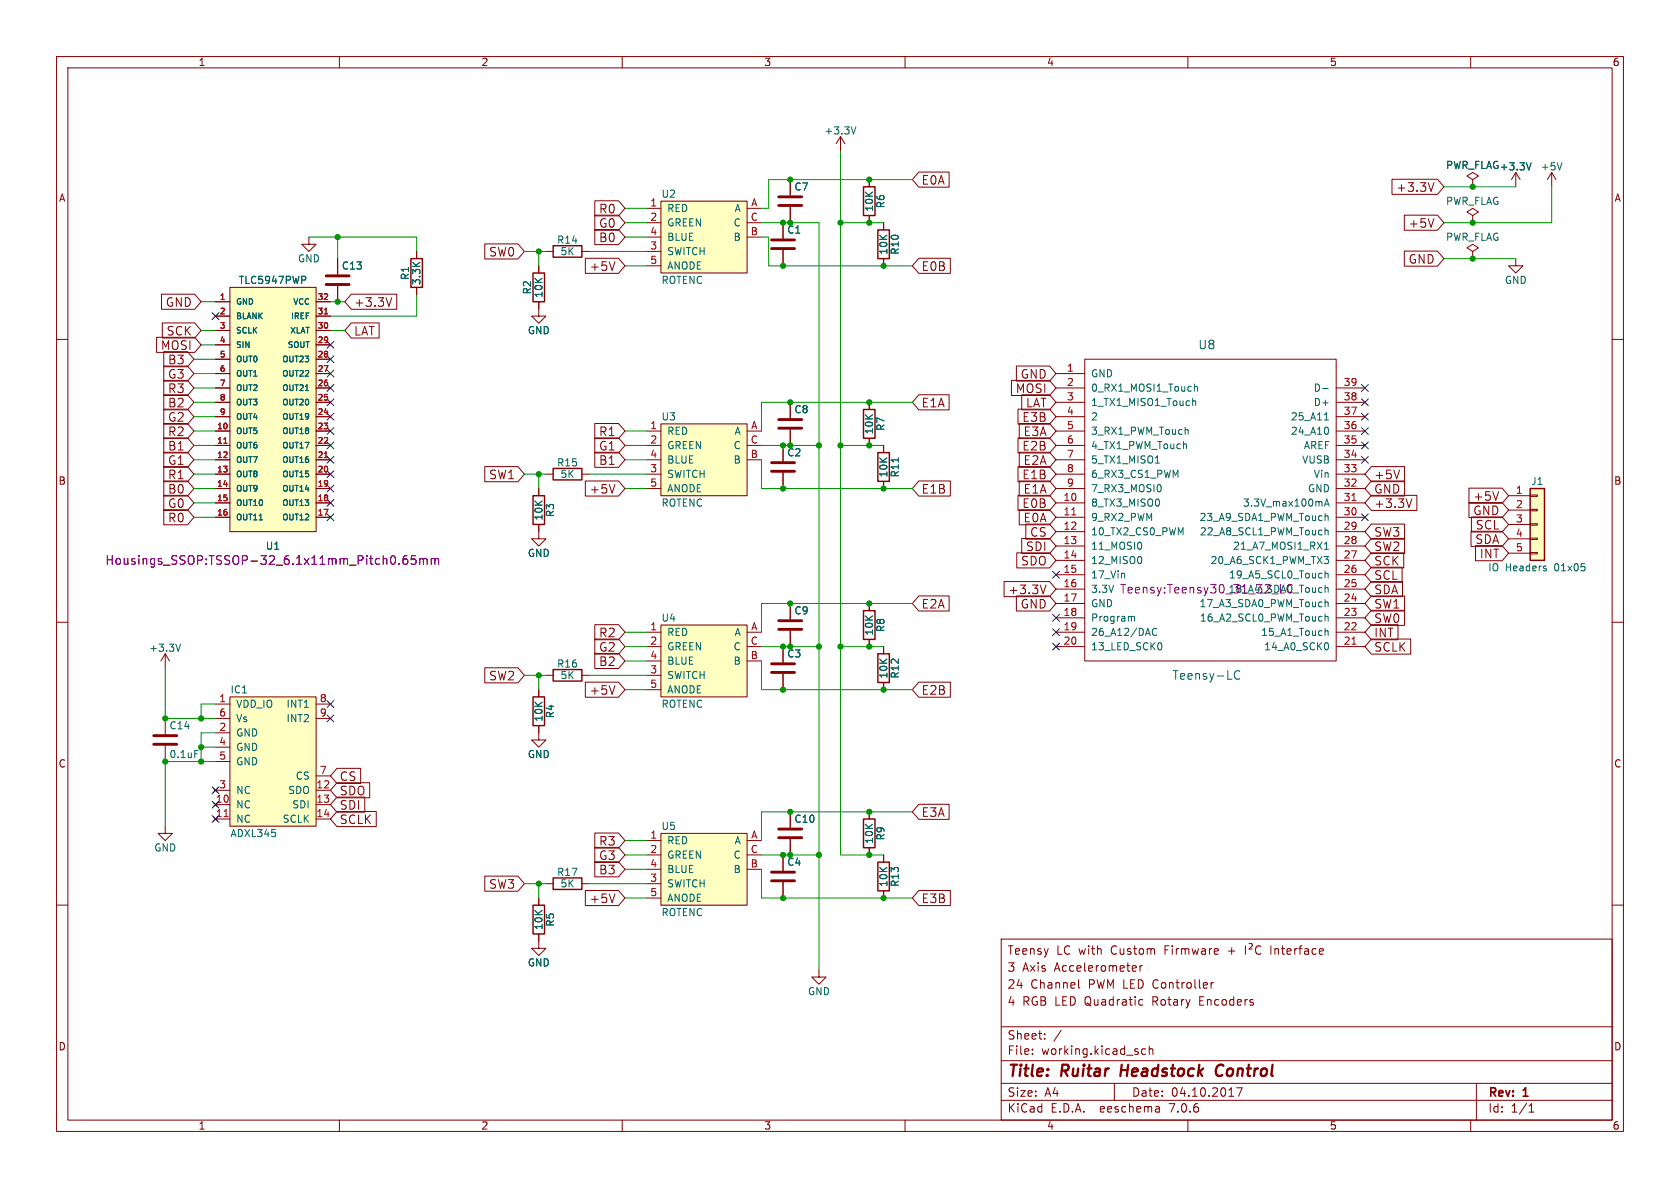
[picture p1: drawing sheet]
<svg xmlns="http://www.w3.org/2000/svg" width="297mm" height="210mm" viewBox="0 0 297 210" stroke-linecap="round" stroke-linejoin="round" font-family="sans-serif">
<defs><g id="words">
<g font-size="2.8" fill="#840000">
<text x="178" y="190.9">Title:</text>
<text x="187.7" y="190.9">Ruitar</text>
<text x="198.9" y="190.9">Headstock</text>
<text x="216.6" y="190.9">Control</text>
</g>
<g font-size="2.1" fill="#840000">
<text x="162.8" y="32.8">E0A</text>
<text x="246.8" y="34.1">+3.3V</text>
<text x="105.8" y="40.5">G0</text>
<text x="105.8" y="37.9">R0</text>
<text x="248.9" y="40.5">+5V</text>
<text x="86.4" y="45.5">SW0</text>
<text x="105.8" y="43">B0</text>
<text x="248.9" y="46.8">GND</text>
<text x="104.2" y="48.1">+5V</text>
<text x="162.8" y="48.1">E0B</text>
<text x="29.2" y="54.4">GND</text>
<text x="29.4" y="59.5">SCK</text>
<text x="62.5" y="59.5">LAT</text>
<text x="62.5" y="54.4">+3.3V</text>
<text x="28.4" y="62.1">MOSI</text>
<text x="29.6" y="64.6">B3</text>
<text x="29.6" y="67.1">G3</text>
<text x="29.6" y="69.7">R3</text>
<text x="179.5" y="69.7">MOSI</text>
<text x="180.4" y="67.1">GND</text>
<text x="29.6" y="74.8">G2</text>
<text x="29.6" y="72.2">B2</text>
<text x="29.6" y="77.3">R2</text>
<text x="105.8" y="77.3">R1</text>
<text x="162.8" y="72.2">E1A</text>
<text x="180.7" y="74.8">E3B</text>
<text x="180.9" y="77.3">E3A</text>
<text x="181.3" y="72.2">LAT</text>
<text x="29.6" y="79.8">B1</text>
<text x="29.6" y="82.4">G1</text>
<text x="105.8" y="79.8">G1</text>
<text x="105.8" y="82.4">B1</text>
<text x="180.7" y="79.8">E2B</text>
<text x="180.9" y="82.4">E2A</text>
<text x="29.6" y="87.5">B0</text>
<text x="29.6" y="90">G0</text>
<text x="29.6" y="84.9">R1</text>
<text x="86.4" y="84.9">SW1</text>
<text x="104.2" y="87.5">+5V</text>
<text x="162.8" y="87.5">E1B</text>
<text x="180.7" y="90">E0B</text>
<text x="180.7" y="84.9">E1B</text>
<text x="180.9" y="87.5">E1A</text>
<text x="242.8" y="87.5">GND</text>
<text x="242.8" y="84.9">+5V</text>
<text x="242.8" y="90">+3.3V</text>
<text x="260.4" y="88.7">+5V</text>
<text x="29.6" y="92.5">R0</text>
<text x="180.9" y="92.5">E0A</text>
<text x="182" y="95.1">CS</text>
<text x="242.8" y="95.1">SW3</text>
<text x="260.4" y="91.3">GND</text>
<text x="260.8" y="93.8">SCL</text>
<text x="180.4" y="100.2">SDO</text>
<text x="181.3" y="97.6">SDI</text>
<text x="242.8" y="100.2">SCK</text>
<text x="242.8" y="97.6">SW2</text>
<text x="260.7" y="96.3">SDA</text>
<text x="261.5" y="98.9">INT</text>
<text x="162.8" y="107.8">E2A</text>
<text x="178.2" y="105.2">+3.3V</text>
<text x="180.4" y="107.8">GND</text>
<text x="242.8" y="102.7">SCL</text>
<text x="242.8" y="105.2">SDA</text>
<text x="242.8" y="107.8">SW1</text>
<text x="105.8" y="112.9">R2</text>
<text x="242.8" y="112.9">INT</text>
<text x="242.8" y="110.3">SW0</text>
<text x="105.8" y="117.9">B2</text>
<text x="105.8" y="115.4">G2</text>
<text x="242.8" y="115.4">SCLK</text>
<text x="86.4" y="120.5">SW2</text>
<text x="104.2" y="123">+5V</text>
<text x="162.8" y="123">E2B</text>
<text x="59.9" y="140.8">SDO</text>
<text x="59.9" y="143.3">SDI</text>
<text x="59.9" y="138.3">CS</text>
<text x="59.9" y="145.9">SCLK</text>
<text x="105.8" y="149.7">R3</text>
<text x="162.8" y="144.6">E3A</text>
<text x="105.8" y="152.2">G3</text>
<text x="105.8" y="154.8">B3</text>
<text x="86.4" y="157.3">SW3</text>
<text x="104.2" y="159.8">+5V</text>
<text x="162.8" y="159.8">E3B</text>
<text x="178" y="172">3</text>
<text x="178" y="169">Teensy</text>
<text x="180.7" y="172">Axis</text>
<text x="186.5" y="172">Accelerometer</text>
<text x="186.7" y="169">LC with</text>
<text x="196.5" y="169">Custom</text>
<text x="206.1" y="169">Firmware</text>
<text x="217.5" y="169">+</text>
<text x="225.3" y="169">Interface</text>
<text x="178" y="178">4</text>
<text x="178" y="175">24</text>
<text x="180.7" y="178">RGB LED Quadratic</text>
<text x="182.2" y="175">Channel</text>
<text x="192.5" y="175">PWM LED Controller</text>
<text x="204" y="178">Rotary</text>
<text x="212.4" y="178">Encoders</text>
<text x="178" y="184">Sheet:</text>
<text x="178" y="186.7">File:</text>
<text x="184.1" y="186.7">working.kicad_sch</text>
<text x="178" y="196.9">KiCad</text>
<text x="178" y="194.1">Size:</text>
<text x="184.7" y="194.1">A4</text>
<text x="185.7" y="196.9">E.D.A.</text>
<text x="194.6" y="196.9">eeschema</text>
<text x="200" y="194.1">Date:</text>
<text x="207" y="196.9">7.0.6</text>
<text x="207" y="194.1">04.10.2017</text>
<text x="263" y="194.3">Rev:</text>
<text x="263" y="196.9">Id:</text>
<text x="267.1" y="196.9">1/1</text>
<text x="269.4" y="194.3">1</text>
</g>
<g font-size="2.1" fill="#006464">
<text x="211.8" y="62">U8</text>
<text x="207.2" y="120.4">Teensy-LC</text>
</g>
<g font-size="2.1" fill="#840084">
<text x="18.5" y="100.1">Housings_SSOP:TSSOP-32_6.1x11mm_Pitch0.65mm</text>
<text x="197.9" y="105.1">Teensy:Teensy30_31_32_LC</text>
</g>
<g font-size="1.8" fill="#840000">
<text x="35" y="11.9">1</text>
<text x="85" y="11.9">2</text>
<text x="135" y="11.9">3</text>
<text x="185" y="11.9">4</text>
<text x="235" y="11.9">5</text>
<text x="285" y="11.9">6</text>
<text x="10.3" y="35.9">A</text>
<text x="285.3" y="35.9">A</text>
<text x="10.3" y="85.9">B</text>
<text x="285.3" y="85.9">B</text>
<text x="10.3" y="135.9">C</text>
<text x="285.3" y="135.9">C</text>
<text x="10.3" y="185.9">D</text>
<text x="285.3" y="185.9">D</text>
<text x="35" y="199.9">1</text>
<text x="85" y="199.9">2</text>
<text x="135" y="199.9">3</text>
<text x="185" y="199.9">4</text>
<text x="235" y="199.9">5</text>
<text x="285" y="199.9">6</text>
</g>
<g font-size="1.8" fill="#006464">
<text x="145.6" y="24">+3.3V</text>
<text x="116.8" y="35.2">U2</text>
<text x="140.3" y="33.9">C7</text>
<text x="255.5" y="30.1">PWR_FLAG+3.3V</text>
<text x="272.3" y="30.3">+5V</text>
<text x="117.9" y="37.7">RED</text>
<text x="117.9" y="40.2">GREEN</text>
<text x="129.6" y="40.2">C</text>
<text x="129.8" y="37.7">A</text>
<text x="139.1" y="41.5">C1</text>
<text x="154.5" y="37.5" transform="rotate(-90 154.5 37.5)">10K</text>
<text x="156.6" y="36.9" transform="rotate(-90 156.6 36.9)">R6</text>
<text x="255.5" y="36.4">PWR_FLAG</text>
<text x="52.6" y="46.6">GND</text>
<text x="60.3" y="47.9">C13</text>
<text x="98.4" y="43.3">R14</text>
<text x="99" y="45.3">5K</text>
<text x="117.9" y="45.3">SWITCH</text>
<text x="117.9" y="42.8">BLUE</text>
<text x="117.9" y="47.9">ANODE</text>
<text x="129.6" y="42.8">B</text>
<text x="157.1" y="45.1" transform="rotate(-90 157.1 45.1)">10K</text>
<text x="159.1" y="45.1" transform="rotate(-90 159.1 45.1)">R10</text>
<text x="255.5" y="42.8">PWR_FLAG</text>
<text x="42.1" y="50.4">TLC5947PWP</text>
<text x="72.5" y="49.6" transform="rotate(-90 72.5 49.6)">R1</text>
<text x="74.5" y="50.5" transform="rotate(-90 74.5 50.5)">3.3K</text>
<text x="94.1" y="52.1" transform="rotate(-90 94.1 52.1)">R2</text>
<text x="96.1" y="52.7" transform="rotate(-90 96.1 52.7)">10K</text>
<text x="116.8" y="50.4">ROTENC</text>
<text x="265.9" y="50.4">GND</text>
<text x="93.2" y="59.3">GND</text>
<text x="192.8" y="66.9">GND</text>
<text x="192.8" y="69.4">0_RX1_MOSI1_Touch</text>
<text x="192.8" y="72">1_TX1_MISO1_Touch</text>
<text x="232.2" y="72">D+</text>
<text x="232.2" y="69.4">D-</text>
<text x="116.8" y="74.5">U3</text>
<text x="117.9" y="77.1">RED</text>
<text x="129.8" y="77.1">A</text>
<text x="140.3" y="73.3">C8</text>
<text x="154.5" y="76.9" transform="rotate(-90 154.5 76.9)">10K</text>
<text x="156.6" y="76.3" transform="rotate(-90 156.6 76.3)">R7</text>
<text x="192.8" y="74.5">2</text>
<text x="192.8" y="77.1">3_RX1_PWM_Touch</text>
<text x="228.1" y="77.1">24_A10</text>
<text x="228.1" y="74.5">25_A11</text>
<text x="98.4" y="82.7">R15</text>
<text x="117.9" y="79.6">GREEN</text>
<text x="117.9" y="82.1">BLUE</text>
<text x="129.6" y="82.1">B</text>
<text x="129.6" y="79.6">C</text>
<text x="139.1" y="80.9">C2</text>
<text x="192.8" y="79.6">4_TX1_PWM_Touch</text>
<text x="192.8" y="82.1">5_TX1_MISO1</text>
<text x="230.1" y="82.1">VUSB</text>
<text x="230.4" y="79.6">AREF</text>
<text x="99" y="84.7">5K</text>
<text x="116.8" y="89.8">ROTENC</text>
<text x="117.9" y="84.7">SWITCH</text>
<text x="117.9" y="87.2">ANODE</text>
<text x="157.1" y="84.5" transform="rotate(-90 157.1 84.5)">10K</text>
<text x="159.1" y="84.5" transform="rotate(-90 159.1 84.5)">R11</text>
<text x="192.8" y="89.8">8_TX3_MISO0</text>
<text x="192.8" y="84.7">6_RX3_CS1_PWM</text>
<text x="192.8" y="87.2">7_RX3_MOSI0</text>
<text x="219.6" y="89.8">3.3V_max100mA</text>
<text x="231.1" y="87.2">GND</text>
<text x="232.2" y="84.7">Vin</text>
<text x="270.6" y="86">J1</text>
<text x="96.1" y="92.1" transform="rotate(-90 96.1 92.1)">10K</text>
<text x="98.1" y="91.5" transform="rotate(-90 98.1 91.5)">R3</text>
<text x="192.8" y="92.3">9_RX2_PWM</text>
<text x="192.8" y="94.8">10_TX2_CS0_PWM</text>
<text x="212" y="92.3">23_A9_SDA1_PWM_Touch</text>
<text x="212" y="94.8">22_A8_SCL1_PWM_Touch</text>
<text x="46.9" y="97.4">U1</text>
<text x="93.2" y="98.7">GND</text>
<text x="192.8" y="97.4">11_MOSI0</text>
<text x="192.8" y="99.9">12_MISO0</text>
<text x="213.9" y="99.9">20_A6_SCK1_PWM_TX3</text>
<text x="217.9" y="97.4">21_A7_MOSI1_RX1</text>
<text x="263" y="101.2">IO</text>
<text x="266.1" y="101.2">Headers</text>
<text x="274.9" y="101.2">01x05</text>
<text x="192.8" y="102.5">17_Vin</text>
<text x="192.8" y="105">3.3V</text>
<text x="192.8" y="107.5">GND</text>
<text x="212" y="107.5">17_A3_SDA0_PWM_Touch</text>
<text x="217.2" y="102.5">19_A5_SCL0_Touch</text>
<text x="116.8" y="110.1">U4</text>
<text x="117.9" y="112.6">RED</text>
<text x="129.8" y="112.6">A</text>
<text x="140.3" y="108.8">C9</text>
<text x="154.5" y="112.4" transform="rotate(-90 154.5 112.4)">10K</text>
<text x="156.6" y="111.8" transform="rotate(-90 156.6 111.8)">R8</text>
<text x="192.8" y="110.1">Program</text>
<text x="192.8" y="112.6">26_A12/DAC</text>
<text x="212" y="110.1">16_A2_SCL0_PWM_Touch</text>
<text x="222.8" y="112.6">15_A1_Touch</text>
<text x="26.3" y="115.4">+3.3V</text>
<text x="98.4" y="118.2">R16</text>
<text x="117.9" y="115.2">GREEN</text>
<text x="117.9" y="117.7">BLUE</text>
<text x="129.6" y="117.7">B</text>
<text x="129.6" y="115.2">C</text>
<text x="139.1" y="116.4">C3</text>
<text x="192.8" y="115.2">13_LED_SCK0</text>
<text x="223.4" y="115.2">14_A0_SCK0</text>
<text x="40.6" y="122.8">IC1</text>
<text x="41.7" y="125.3">VDD_IO</text>
<text x="50.5" y="125.3">INT1</text>
<text x="99" y="120.2">5K</text>
<text x="116.8" y="125.3">ROTENC</text>
<text x="117.9" y="120.2">SWITCH</text>
<text x="117.9" y="122.8">ANODE</text>
<text x="157.1" y="120.1" transform="rotate(-90 157.1 120.1)">10K</text>
<text x="159.1" y="120.1" transform="rotate(-90 159.1 120.1)">R12</text>
<text x="29.9" y="129.1">C14</text>
<text x="41.7" y="130.4">GND</text>
<text x="41.7" y="127.9">Vs</text>
<text x="50.5" y="127.9">INT2</text>
<text x="96.1" y="127.7" transform="rotate(-90 96.1 127.7)">10K</text>
<text x="98.1" y="127.1" transform="rotate(-90 98.1 127.1)">R4</text>
<text x="29.9" y="134.2">0.1uF</text>
<text x="41.7" y="132.9">GND</text>
<text x="41.7" y="135.5">GND</text>
<text x="93.2" y="134.2">GND</text>
<text x="41.7" y="143.1">NC</text>
<text x="41.7" y="140.6">NC</text>
<text x="50.9" y="140.6">SDO</text>
<text x="51.6" y="143.1">SDI</text>
<text x="52.2" y="138">CS</text>
<text x="40.6" y="148.2">ADXL345</text>
<text x="41.7" y="145.6">NC</text>
<text x="49.9" y="145.6">SCLK</text>
<text x="116.8" y="146.9">U5</text>
<text x="117.9" y="149.5">RED</text>
<text x="129.8" y="149.5">A</text>
<text x="140.3" y="145.6">C10</text>
<text x="154.5" y="149.3" transform="rotate(-90 154.5 149.3)">10K</text>
<text x="156.6" y="148.7" transform="rotate(-90 156.6 148.7)">R9</text>
<text x="27.2" y="150.7">GND</text>
<text x="98.4" y="155">R17</text>
<text x="117.9" y="152">GREEN</text>
<text x="117.9" y="154.5">BLUE</text>
<text x="129.6" y="154.5">B</text>
<text x="129.6" y="152">C</text>
<text x="139.1" y="153.3">C4</text>
<text x="99" y="157.1">5K</text>
<text x="117.9" y="157.1">SWITCH</text>
<text x="117.9" y="159.6">ANODE</text>
<text x="157.1" y="156.9" transform="rotate(-90 157.1 156.9)">10K</text>
<text x="159.1" y="156.9" transform="rotate(-90 159.1 156.9)">R13</text>
<text x="96.1" y="164.5" transform="rotate(-90 96.1 164.5)">10K</text>
<text x="98.1" y="163.9" transform="rotate(-90 98.1 163.9)">R5</text>
<text x="116.8" y="162.2">ROTENC</text>
<text x="93.2" y="171">GND</text>
<text x="142.7" y="176.1">GND</text>
</g>
<g font-size="1.8" fill="#a90000">
<text x="114.9" y="36.6">1</text>
<text x="114.9" y="39.1">2</text>
<text x="114.9" y="41.7">4</text>
<text x="132.6" y="41.7">B</text>
<text x="132.6" y="39.1">C</text>
<text x="132.7" y="36.6">A</text>
<text x="114.9" y="44.2">3</text>
<text x="114.9" y="46.7">5</text>
<text x="188.5" y="65.8">1</text>
<text x="188.5" y="68.3">2</text>
<text x="188.5" y="70.9">3</text>
<text x="237.4" y="70.9">38</text>
<text x="237.4" y="68.3">39</text>
<text x="114.9" y="75.9">1</text>
<text x="132.7" y="75.9">A</text>
<text x="188.5" y="73.4">4</text>
<text x="188.5" y="75.9">5</text>
<text x="237.4" y="75.9">36</text>
<text x="237.4" y="73.4">37</text>
<text x="114.9" y="78.5">2</text>
<text x="114.9" y="83.6">3</text>
<text x="114.9" y="81">4</text>
<text x="132.6" y="81">B</text>
<text x="132.6" y="78.5">C</text>
<text x="188.5" y="78.5">6</text>
<text x="188.5" y="81">7</text>
<text x="188.5" y="83.6">8</text>
<text x="237.4" y="83.6">33</text>
<text x="237.4" y="81">34</text>
<text x="237.4" y="78.5">35</text>
<text x="114.9" y="86.1">5</text>
<text x="187.9" y="88.6">10</text>
<text x="188.5" y="86.1">9</text>
<text x="237.4" y="88.6">31</text>
<text x="237.4" y="86.1">32</text>
<text x="267.9" y="87.4">1</text>
<text x="267.9" y="89.9">2</text>
<text x="187.9" y="91.2">11</text>
<text x="187.9" y="93.7">12</text>
<text x="237.4" y="93.7">29</text>
<text x="237.4" y="91.2">30</text>
<text x="267.9" y="92.5">3</text>
<text x="267.9" y="95">4</text>
<text x="187.9" y="96.3">13</text>
<text x="187.9" y="98.8">14</text>
<text x="187.9" y="101.3">15</text>
<text x="237.4" y="101.3">26</text>
<text x="237.4" y="98.8">27</text>
<text x="237.4" y="96.3">28</text>
<text x="267.9" y="97.5">5</text>
<text x="187.9" y="103.9">16</text>
<text x="187.9" y="106.4">17</text>
<text x="237.4" y="106.4">24</text>
<text x="237.4" y="103.9">25</text>
<text x="114.9" y="111.5">1</text>
<text x="132.7" y="111.5">A</text>
<text x="187.9" y="109">18</text>
<text x="187.9" y="111.5">19</text>
<text x="237.4" y="111.5">22</text>
<text x="237.4" y="109">23</text>
<text x="114.9" y="114">2</text>
<text x="114.9" y="119.1">3</text>
<text x="114.9" y="116.6">4</text>
<text x="132.6" y="116.6">B</text>
<text x="132.6" y="114">C</text>
<text x="187.9" y="114">20</text>
<text x="237.4" y="114">21</text>
<text x="38.7" y="124.2">1</text>
<text x="56.4" y="124.2">8</text>
<text x="114.9" y="121.7">5</text>
<text x="38.7" y="129.3">2</text>
<text x="38.7" y="131.8">4</text>
<text x="38.7" y="126.7">6</text>
<text x="56.4" y="126.7">9</text>
<text x="38.7" y="134.4">5</text>
<text x="56.4" y="136.9">7</text>
<text x="38.1" y="142">10</text>
<text x="38.7" y="139.4">3</text>
<text x="55.8" y="139.4">12</text>
<text x="55.8" y="142">13</text>
<text x="38.1" y="144.5">11</text>
<text x="55.8" y="144.5">14</text>
<text x="114.9" y="148.3">1</text>
<text x="132.7" y="148.3">A</text>
<text x="114.9" y="150.9">2</text>
<text x="114.9" y="156">3</text>
<text x="114.9" y="153.4">4</text>
<text x="132.6" y="153.4">B</text>
<text x="132.6" y="150.9">C</text>
<text x="114.9" y="158.5">5</text>
</g>
<text font-size="1.8" fill="#840084" x="217.1" y="105">18_A4_SDA0_Touch</text>
<g font-size="1.4" fill="#a90000">
<text x="38.8" y="53.1">1</text>
<text x="56.1" y="53.1">32</text>
<text x="38.8" y="55.6">2</text>
<text x="38.8" y="58.2">3</text>
<text x="56.1" y="58.2">30</text>
<text x="56.1" y="55.6">31</text>
<text x="38.8" y="60.7">4</text>
<text x="38.8" y="63.2">5</text>
<text x="38.8" y="65.8">6</text>
<text x="56.1" y="65.8">27</text>
<text x="56.1" y="63.2">28</text>
<text x="56.1" y="60.7">29</text>
<text x="38.8" y="68.3">7</text>
<text x="38.8" y="70.9">8</text>
<text x="56.1" y="70.9">25</text>
<text x="56.1" y="68.3">26</text>
<text x="38.3" y="75.9">10</text>
<text x="38.8" y="73.4">9</text>
<text x="56.1" y="75.9">23</text>
<text x="56.1" y="73.4">24</text>
<text x="38.3" y="78.5">11</text>
<text x="38.3" y="81">12</text>
<text x="38.3" y="83.6">13</text>
<text x="56.1" y="83.6">20</text>
<text x="56.1" y="81">21</text>
<text x="56.1" y="78.5">22</text>
<text x="38.3" y="86.1">14</text>
<text x="38.3" y="88.6">15</text>
<text x="56.1" y="88.6">18</text>
<text x="56.1" y="86.1">19</text>
<text x="38.3" y="91.2">16</text>
<text x="56.1" y="91.2">17</text>
</g>
<g font-size="1.4" fill="#006464">
<text x="41.7" y="54.1">GND</text>
<text x="41.7" y="56.6">BLANK</text>
<text x="41.7" y="59.2">SCLK</text>
<text x="51.2" y="59.2">XLAT</text>
<text x="51.3" y="56.6">IREF</text>
<text x="51.7" y="54.1">VCC</text>
<text x="41.7" y="61.7">SIN</text>
<text x="41.7" y="64.2">OUT0</text>
<text x="49.8" y="64.2">OUT23</text>
<text x="50.7" y="61.7">SOUT</text>
<text x="41.7" y="66.8">OUT1</text>
<text x="41.7" y="69.3">OUT2</text>
<text x="41.7" y="71.9">OUT3</text>
<text x="49.8" y="71.9">OUT20</text>
<text x="49.8" y="69.3">OUT21</text>
<text x="49.8" y="66.8">OUT22</text>
<text x="41.7" y="76.9">OUT5</text>
<text x="41.7" y="74.4">OUT4</text>
<text x="49.8" y="76.9">OUT18</text>
<text x="49.8" y="74.4">OUT19</text>
<text x="41.7" y="79.5">OUT6</text>
<text x="41.7" y="82">OUT7</text>
<text x="49.8" y="82">OUT16</text>
<text x="49.8" y="79.5">OUT17</text>
<text x="41.7" y="84.6">OUT8</text>
<text x="41.7" y="87.1">OUT9</text>
<text x="41.7" y="89.6">OUT10</text>
<text x="49.8" y="89.6">OUT13</text>
<text x="49.8" y="87.1">OUT14</text>
<text x="49.8" y="84.6">OUT15</text>
<text x="41.7" y="92.2">OUT11</text>
<text x="49.8" y="92.2">OUT12</text>
</g>
</g></defs>
<g fill="none" stroke="#840000" stroke-width=".18">
<path d="M10 10h277v190h-277zM12 12h273v186h-273zM60 10v2M110 10v2M160 10v2M210 10v2M260 10v2M105.2 38h4.1l1.2 1.4-1.2 1.3h-4.1zM105.2 35.5h4.1l1.2 1.3-1.2 1.4h-4.1zM114.3 36.8h2.5M114.3 39.4h2.5M116.8 35.6h15.3v12.7h-15.3z"/>
<path d="M132.1 36.8h2.5M132.1 39.4h2.5M138.4 39.4v2.8M139.7 31.8v2.7M139.7 36.6v2.8M148.6 24.1l-.8 1.3M148.6 24.1v2.6M148.6 24.1l.8 1.3M153.7 31.8v1.2M153.7 38.1v1.3M156.2 39.4v1.2M162.4 30.4h5.4v2.7h-5.4l-1.1-1.3z"/>
<path d="M246.1 31.7h8l1.2 1.3-1.2 1.4h-8zM248.3 38h5.8l1.2 1.4-1.2 1.3h-5.8zM253.5 38.7l-.5 1.5M253.5 32.3l-.5 1.5M260.3 31.8l1.1-.7-1.1-.6-1 .6 1 .7v1.2M260.3 33h.1M260.3 38.1l1.1-.6-1.1-.7-1 .7 1 .6v1.3M260.3 39.4h.1M268 30.5l-.8 1.3M268 30.5v2.5M268 30.5l.7 1.3M274.3 30.5l-.7 1.3"/>
<path d="M274.3 30.5v2.5M274.3 30.5l.8 1.3M10 60h2M27.7 59.6h6.7l1.2 1.4-1.2 1.3h-6.7zM28.6 52h5.8l1.2 1.3-1.2 1.4h-5.8zM28.7 57.1h5.7l1.2 1.3-1.2 1.4h-5.7zM38.1 53.3h2.5M38.1 55.9h2.5M38.1 58.4h2.5M40.6 50.8h15.3v43.2h-15.3zM54.6 41.9v1.3h1.3l-1.3 1.3-1.3-1.3h1.3M55.9 53.3h2.5"/>
<path d="M55.9 55.9h2.5M55.9 58.4h2.5M59.7 45.7v2.8M59.7 50.5v2.8M62.1 57.1h4.9v2.7h-4.9l-1.1-1.4zM62.1 52h8v2.7h-8l-1.1-1.4zM69.3 52.6l-.5 1.5M73.7 44.5v1.2M73.7 50.8v1.3M85.7 43.1h5.9l1.1 1.4-1.1 1.3h-5.9zM95.2 53.3v2.6h1.3l-1.3 1.3-1.2-1.3h1.2M95.2 47v1.3"/>
<path d="M96.5 44.5h1.3M102.9 44.5h1.2M103.5 45.7h5.8l1.2 1.3-1.2 1.3h-5.8zM105.2 40.6h4.1l1.2 1.3-1.2 1.3h-4.1zM108.7 46.3l-.5 1.5M114.3 44.5h2.5M114.3 41.9h2.5M114.3 47h2.5M132.1 41.9h2.5M138.4 44.2v2.8M156.2 45.7v1.3M162.4 45.7h5.6v2.6h-5.6l-1.1-1.3z"/>
<path d="M248.3 44.4h5.8l1.2 1.3-1.2 1.4h-5.8zM260.3 44.5l1.1-.7-1.1-.6-1 .6 1 .7v1.2M260.3 45.7h.1M268 45.7v1.3h1.2l-1.2 1.3-1.3-1.3h1.3M285 60h2M29 77.4h4.1l1.2 1.3-1.2 1.4h-4.1zM29 72.3h4.1l1.2 1.4-1.2 1.3h-4.1zM29 69.8h4.1l1.2 1.3-1.2 1.4h-4.1zM29 64.7h4.1l1.2 1.3-1.2 1.4h-4.1zM29 67.2h4.1l1.2 1.4-1.2 1.3h-4.1zM29 79.9h4.1l1.2 1.4-1.2 1.3h-4.1zM29 62.2h4.1l1.2 1.3-1.2 1.3h-4.1z"/>
<path d="M29 74.9h4.1l1.2 1.3-1.2 1.3h-4.1zM38.1 76.2h2.5M38.1 78.7h2.5M38.1 73.7h2.5M38.1 71.1h2.5M38.1 68.6h2.5M38.1 66h2.5M38.1 63.5h2.5M38.1 61h2.5M55.9 76.2h2.5M55.9 78.7h2.5M55.9 73.7h2.5"/>
<path d="M55.9 71.1h2.5M55.9 68.6h2.5M55.9 66h2.5M55.9 63.5h2.5M55.9 61h2.5M105.2 77.4h4.1l1.2 1.3-1.2 1.4h-4.1zM105.2 79.9h4.1l1.2 1.4-1.2 1.3h-4.1zM105.2 74.9h4.1l1.2 1.3-1.2 1.3h-4.1zM114.3 76.2h2.5M114.3 78.7h2.5M116.8 74.9h15.3v12.7h-15.3zM132.1 76.2h2.5"/>
<path d="M132.1 78.7h2.5M138.4 78.7v2.8M139.7 71.1v2.8M139.7 75.9v2.8M153.7 71.1v1.3M153.7 77.5v1.2M156.2 78.7v1.3M162.4 69.8h5.4v2.7h-5.4l-1.1-1.4zM178.8 67.2h6.7l1.2 1.4-1.2 1.3h-6.7zM179.7 64.7h5.8l1.2 1.3-1.2 1.4h-5.8zM180 77.4h5.5l1.2 1.3-1.2 1.4h-5.5zM180 72.3h5.5l1.2 1.4-1.2 1.3h-5.5z"/>
<path d="M180.2 74.9h5.3l1.2 1.3-1.2 1.3h-5.3zM180.2 79.9h5.3l1.2 1.4-1.2 1.3h-5.3zM180.6 69.8h4.9l1.2 1.3-1.2 1.4h-4.9zM186.7 76.2h5.1M186.7 78.7h5.1M186.7 73.7h5.1M186.7 71.1h5.1M186.7 68.6h5.1M186.7 66h5.1M191.8 63.5h44.4v53.3h-44.4zM236.2 76.2h5.1M236.2 78.7h5.1"/>
<path d="M236.2 73.7h5.1M236.2 71.1h5.1M236.2 68.6h5.1M29 85h4.1l1.2 1.4-1.2 1.3h-4.1zM29 87.6h4.1l1.2 1.3-1.2 1.3h-4.1zM29 82.5h4.1l1.2 1.3-1.2 1.4h-4.1zM29 90.1h4.1l1.2 1.3-1.2 1.4h-4.1zM38.1 81.3h2.5M38.1 83.8h2.5M38.1 86.4h2.5M38.1 88.9h2.5M38.1 91.4h2.5"/>
<path d="M55.9 81.3h2.5M55.9 83.8h2.5M55.9 86.4h2.5M55.9 88.9h2.5M55.9 91.4h2.5M85.7 82.5h5.9l1.1 1.3-1.1 1.4h-5.9zM95.2 92.7v2.6h1.3l-1.3 1.2-1.2-1.2h1.2M95.2 86.4v1.2M96.5 83.8h1.3M102.9 83.8h1.2M103.5 85h5.8l1.2 1.4-1.2 1.3h-5.8zM108.7 85.6l-.5 1.6"/>
<path d="M114.3 81.3h2.5M114.3 83.8h2.5M114.3 86.4h2.5M132.1 81.3h2.5M138.4 83.6v2.8M156.2 85.1v1.3M162.4 85h5.6v2.7h-5.6l-1.1-1.3zM179.8 97.7h5.7l1.2 1.4-1.2 1.3h-5.7zM180 87.6h5.5l1.2 1.3-1.2 1.3h-5.5zM180 82.5h5.5l1.2 1.3-1.2 1.4h-5.5zM180.2 90.1h5.3l1.2 1.3-1.2 1.4h-5.3zM180.2 85h5.3l1.2 1.4-1.2 1.3h-5.3z"/>
<path d="M180.6 95.2h4.9l1.2 1.3-1.2 1.4h-4.9zM181.4 92.6h4.1l1.2 1.4-1.2 1.3h-4.1zM186.7 81.3h5.1M186.7 83.8h5.1M186.7 86.4h5.1M186.7 88.9h5.1M186.7 91.4h5.1M186.7 94h5.1M186.7 96.5h5.1M186.7 99.1h5.1M236.2 81.3h5.1M236.2 83.8h5.1"/>
<path d="M236.2 86.4h5.1M236.2 88.9h5.1M236.2 91.4h5.1M236.2 94h5.1M236.2 96.5h5.1M236.2 99.1h5.1M242.4 97.7h5.8v2.7h-5.8l-1.1-1.3zM242.4 85h5.9v2.7h-5.9l-1.1-1.3zM242.4 92.6h5.9v2.7h-5.9l-1.1-1.3zM242.4 82.5h5.9v2.7h-5.9l-1.1-1.4zM242.4 87.6h8.1v2.6h-8.1l-1.1-1.3zM242.4 95.2h5.9v2.7h-5.9l-1.1-1.4z"/>
<path d="M247.4 83.1l-.5 1.5M249.6 88.2l-.5 1.5M259.7 86.3h5.9l1.1 1.3-1.1 1.4h-5.9zM259.7 88.8h5.9l1.1 1.4-1.1 1.3h-5.9zM260.1 93.9h5.5l1.1 1.4-1.1 1.3h-5.5zM260.1 91.4h5.5l1.1 1.3-1.1 1.3h-5.5zM260.9 96.5h4.7l1.1 1.3-1.1 1.3h-4.7zM264.9 86.9l-.5 1.5M266.7 87.6h3.8M266.7 90.2h3.8M266.7 92.7h3.8M266.7 95.3h3.8"/>
<path d="M266.7 97.8h3.8M270.5 97.7h1.3v.2h-1.3zM270.5 95.1h1.3v.3h-1.3zM270.5 92.6h1.3v.2h-1.3zM270.5 90h1.3v.3h-1.3zM270.5 87.5h1.3v.3h-1.3zM10 110h2M29.2 115.6v2.5M29.2 115.6l-.8 1.2M29.2 115.6l.8 1.2M85.7 118h5.9l1.1 1.4-1.1 1.3h-5.9zM96.5 119.4h1.3"/>
<path d="M102.9 119.4h1.2M105.2 115.5h4.1l1.2 1.3-1.2 1.4h-4.1zM105.2 110.4h4.1l1.2 1.4-1.2 1.3h-4.1zM105.2 113h4.1l1.2 1.3-1.2 1.3h-4.1zM114.3 111.8h2.5M114.3 114.3h2.5M114.3 119.4h2.5M114.3 116.8h2.5M116.8 110.5h15.3v12.7h-15.3zM132.1 111.8h2.5M132.1 114.3h2.5M132.1 116.8h2.5"/>
<path d="M138.4 114.3v2.8M138.4 119.1v2.8M139.7 106.7v2.8M139.7 111.5v2.8M153.7 106.7v1.3M153.7 113v1.3M156.2 114.3v1.3M162.4 105.3h5.4v2.7h-5.4l-1.1-1.3zM177.5 102.8h8l1.2 1.3-1.2 1.4h-8zM179.7 105.3h5.8l1.2 1.4-1.2 1.3h-5.8zM184.9 103.4l-.5 1.5M186.7 111.8h5.1"/>
<path d="M186.7 114.3h5.1M186.7 101.6h5.1M186.7 104.1h5.1M186.7 106.7h5.1M186.7 109.2h5.1M236.2 111.8h5.1M236.2 114.3h5.1M236.2 101.6h5.1M236.2 104.1h5.1M236.2 106.7h5.1M236.2 109.2h5.1M242.4 100.3h5.5v2.6h-5.5l-1.1-1.3z"/>
<path d="M242.4 102.8h5.5v2.7h-5.5l-1.1-1.4zM242.4 110.4h4.7v2.7h-4.7l-1.1-1.3zM242.4 107.9h5.9v2.7h-5.9l-1.1-1.4zM242.4 113h7v2.6h-7l-1.1-1.3zM242.4 105.3h5.9v2.7h-5.9l-1.1-1.3zM285 110h2M29.2 127v2.8M29.2 131.8v2.8M37.7 139.3l.8 .8M38.1 124.5h2.5M38.1 139.7h2.5M38.1 129.5h2.5"/>
<path d="M38.1 132.1h2.5M38.1 134.6h2.5M38.1 127h2.5M38.5 139.3l-.8 .8M40.6 123.2h15.3v22.9h-15.3zM55.9 124.5h2.5M55.9 139.7h2.5M55.9 127h2.5M55.9 137.2h2.5M59.6 138.4h5.8v2.6h-5.8l-1.2-1.3zM59.6 135.8h4.2v2.7h-4.2l-1.2-1.3zM95.2 128.3v2.5h1.3l-1.3 1.3-1.2-1.3h1.2"/>
<path d="M95.2 121.9v1.3M103.5 120.6h5.8l1.2 1.3-1.2 1.4h-5.8zM108.7 121.2l-.5 1.5M114.3 121.9h2.5M156.2 120.7v1.2M162.4 120.6h5.6v2.7h-5.6l-1.1-1.4zM10 160h2M29.2 146.1v1.2h1.3l-1.3 1.3-1.3-1.3h1.3M37.7 144.4l.8 .8M38.1 142.2h2.5M38.1 144.8h2.5M38.5 144.4l-.8 .8"/>
<path d="M55.9 142.2h2.5M55.9 144.8h2.5M59.6 140.9h4.9v2.7h-4.9l-1.2-1.4zM59.6 143.4h6.9v2.7h-6.9l-1.2-1.3zM85.7 154.9h5.9l1.1 1.3-1.1 1.3h-5.9zM95.2 158.8v1.2M96.5 156.2h1.3M102.9 156.2h1.2M103.5 157.4h5.8l1.2 1.4-1.2 1.3h-5.8zM105.2 149.8h4.1l1.2 1.3-1.2 1.4h-4.1zM105.2 147.3h4.1l1.2 1.3-1.2 1.3h-4.1zM105.2 152.3h4.1l1.2 1.4-1.2 1.3h-4.1z"/>
<path d="M108.7 158l-.5 1.6M114.3 156.2h2.5M114.3 148.6h2.5M114.3 151.1h2.5M114.3 153.7h2.5M114.3 158.8h2.5M116.8 147.3h15.3v12.7h-15.3zM132.1 148.6h2.5M132.1 151.1h2.5M132.1 153.7h2.5M138.4 151.1v2.8M138.4 156v2.8"/>
<path d="M139.7 143.5v2.8M139.7 148.3v2.8M153.7 143.5v1.3M153.7 149.9v1.2M156.2 151.1v1.3M156.2 157.5v1.3M162.4 142.2h5.4v2.6h-5.4l-1.1-1.3zM162.4 157.4h5.6v2.7h-5.6l-1.1-1.3zM285 160h2M95.2 165.1v2.5h1.3l-1.3 1.3-1.2-1.3h1.2M144.8 171.5v1.2h1.2l-1.2 1.3-1.3-1.3h1.3M177 166h108v32h-108z"/>
<path d="M190.7 173.2v1.3l.2 .2M200.4 170.7l.4 .1 .1 .3-.7 .1M200.8 171.6l-.4 .1M201.5 170.7v1M201.6 176.7l.4 .1M202 170.7l-.3 .1-.2 .2M202 177.6l-.4 .1M214.1 173.7v1M214.5 173.7l-.3 .1-.1 .2M220.2 167.2v1.5M220.8 166.8h.4a.3 .3 0 0 1 .1 .5l-.5 .5h.6M222.9 167.3a.6 .6 0 0 0-.8 0 .6 .6 0 0 0-.1 .8 .56 .56 0 0 0 .2 .5 .56 .56 0 0 0 .7 0"/>
<path d="M224.7 167.2v1.5M60 198v2M110 198v2M160 198v2M177 194.5h108M177 191.5h108M177 187.5h108M177 181.5h108M182.5 186.3v.1M182.5 185.5v.1M184.7 183.6v.1M184.7 182.8v.1"/>
<path d="M187.6 182.1l-1.3 2M197 191.5v3M202.5 185.5l-.4-.1-.3 .3v.4l.2 .2h.5M203.2 185.5l.2-.1 .3 .1 .1 .9M203.2 184.9v1.5M204.9 195.7l.1 .9M205 196.5l-.2 .1M205 196h-.2M210 198v2M218.6 192.3h1l-.6 1.5M260 198v2M261 191.5v6.5"/>
<path d="M270.3 196.6h.9M270.3 195.5l.4-.4v1.5"/>
</g>
<path d="M198.3 188.2l-.2 2M215.9 188.2a1.13 1.13 0 0 0-.9 .7 1.13 1.13 0 0 0 .2 1.2l.3 .1 .5-.1" fill="none" stroke="#840000" stroke-width=".4"/>
<g fill="none" stroke="#840000" stroke-width=".51">
<path d="M137.7 36.3h4M137.7 34.8h4M57.7 50.3h4M57.7 48.8h4M136.4 43.9h4.1M136.4 42.4h4.1M137.7 75.7h4M137.7 74.2h4M136.4 83.3h4.1M136.4 81.8h4.1M136.4 118.9h4.1M136.4 117.3h4.1"/>
<path d="M137.7 111.3h4M137.7 109.7h4M27.2 131.6h4M27.2 130h4M136.4 155.7h4.1M136.4 154.2h4.1M137.7 148.1h4M137.7 146.6h4"/>
</g>
<g fill="none" stroke="#006464" stroke-width=".18">
<path d="M151.3 22.4l-.4 1.3M270.7 28.8l-.4 1.2M276.1 28.8l-.4 1.2M53.9 48.9l.2 .2-.2 .3M54 69h.6M209.7 78.5l.1 .8M209.9 75.9l.2 .2v.7M210.8 71l.2-.1h.3l.1 .8M211.1 67.9v1.3M211.1 68.4l.2-.1 .3 .1 .1 .8M233.8 68.7h1M234.1 74.2h.8"/>
<path d="M234.4 73.2l.1-.2v1.2M234.7 75.6l.2 .4-.2 .7M158.8 80.9v.8M201.8 96.1v.8M201.8 98.6v.8M204.3 81.9h.7M205.2 85.9v.8M234.1 98.4h.8l-.5 .5M234.1 97.1h.8M234.1 96.2l.4-.4v1.3M234.1 89.5l.5-1.3 .4 1.3M234.3 93.8l.1-.1 .3 .1 .1 .8"/>
<path d="M234.3 93.3v1.3M234.3 89.1h.6M234.3 91.2h.4l.1 .8M234.6 98.9l.3 .2v.3l-.3 .2M31.9 113.9l-.4 1.2M198.8 101.4v.8M200 109.1l.2-.1h.3l.1 .8M204.5 111.2a.6 .6 0 0 0-.8 .4 .6 .6 0 0 0 .6 .7l.2-.1M205.3 113.7l.1 .4-.1 .7M218.2 119.4a.57 .57 0 0 0 .3 .6 .57 .57 0 0 0 .7-.1M219.2 118.7l-.1-.1a.58 .58 0 0 0-.6 0 .58 .58 0 0 0-.3 .6M234.3 109.1l.1-.1h.3l.1 .8"/>
<path d="M234.3 101.5l.1-.2 .3 .1 .1 .8M234.3 104l.1-.1h.3l.1 .8M234.3 100.9v1.3M234.3 103.4v1.3M234.3 108.5v1.3M234.3 106.5h.4l.1 .8M234.3 111.6h.4l.1 .7M234.6 113.6a.79 .79 0 0 1 0 1.3M273.3 100.5v.3M34.4 132.7h.6"/>
</g>
<g fill="#ffffc2" stroke="#ffffc2" stroke-width=".18">
<path d="M116.8 35.6h15.3v12.7h-15.3z"/>
<path d="M40.6 123.2h15.3v22.9h-15.3z"/>
<path d="M40.6 50.8h15.3v43.2h-15.3z"/>
<path d="M116.8 110.5h15.3v12.7h-15.3z"/>
<path d="M116.8 74.9h15.3v12.7h-15.3z"/>
<path d="M116.8 147.3h15.3v12.7h-15.3z"/>
<path d="M270.5 86.4h2.5v12.7h-2.5z"/>
</g>
<g fill="none" stroke="#840000" stroke-width=".25">
<path d="M152.7 33h2v5.1h-2zM72.6 45.7h2.1v5.1h-2.1zM94.2 48.3h2.1v5h-2.1zM97.8 43.4h5.1v2.1h-5.1zM155.2 40.6h2v5.1h-2zM152.7 72.4h2v5.1h-2zM94.2 87.6h2.1v5.1h-2.1zM97.8 82.8h5.1v2h-5.1zM155.2 80h2v5.1h-2zM270.5 86.4h2.5v12.7h-2.5zM97.8 118.4h5.1v2h-5.1zM152.7 108h2v5h-2z"/>
<path d="M155.2 115.6h2v5.1h-2zM94.2 123.2h2.1v5.1h-2.1zM97.8 155.2h5.1v2h-5.1zM152.7 144.8h2v5.1h-2zM155.2 152.4h2v5.1h-2zM94.2 160h2.1v5.1h-2.1z"/>
</g>
<path d="M57.3 55.5h.6M39.6 78.4h.5M57.3 80.9h.6M189.5 91h.7M239 88.5h.7M239 113.9h.7M39.6 144.4h.7" fill="none" stroke="#a90000" stroke-width=".18"/>
<path d="M70.6 99.6v.2M72 98.2a.6 .6 0 0 0-.8 .7v.6l.2 .2 .4 .1 .2-.2 .1-.5-.1-.2-.5-.1-.3 .3M73.5 98.2h-.7l-.1 .8 .2-.2 .5 .1 .2 .2-.1 .5-.2 .2-.6-.2M74.2 98.9l.4-.2 .3 .3M74.2 98.7v1.1M74.9 99l.2-.3 .3 .1 .1 1M74.9 99v.8M76.2 98.9l.5-.2 .2 .3M76.2 98.7v1.1M76.9 99l.2-.3 .4 .1v1M76.9 99v.8" fill="none" stroke="#840084" stroke-width=".18"/>
<g fill="none" stroke="#009600" stroke-width=".18">
<path d="M110.5 39.4h3.8M110.5 36.8h3.8M134.6 39.4h10.2v132.1M148.6 26.7v124.4h7.6M148.6 39.4h7.6M161.3 31.8h-25.4v5h-1.3M255.3 33h12.7M274.3 33v6.4h-19M35.6 53.3h2.5M35.6 58.4h2.5M54.6 41.9h19.1v2.6M58.4 53.3h2.6"/>
<path d="M58.4 58.4h2.6M59.7 41.9v3.8M73.7 52.1v3.8h-15.3M92.7 44.5h3.8M95.2 44.5v2.5M104.1 44.5h10.2M110.5 47h3.8M110.5 41.9h3.8M134.6 41.9h1.3v5.1h25.4M255.3 45.7h12.7M34.3 71.1h3.8M34.3 66h3.8"/>
<path d="M34.3 78.7h3.8M34.3 76.2h3.8M34.3 73.7h3.8M34.3 63.5h3.8M34.3 68.6h3.8M35.6 61h2.5M110.5 78.7h3.8M110.5 76.2h3.8M134.6 78.7h10.2M148.6 78.7h7.6M161.3 71.1h-26.7v5.1M34.3 86.4h3.8"/>
<path d="M34.3 91.4h3.8M34.3 81.3h3.8M34.3 83.8h3.8M34.3 88.9h3.8M92.7 83.8h3.8M95.2 83.8v2.6M104.1 83.8h10.2M110.5 86.4h3.8M110.5 81.3h3.8M134.6 81.3v5.1h26.7M29.2 118.1v8.9h8.9M92.7 119.4h3.8"/>
<path d="M95.2 119.4v2.5M104.1 119.4h10.2M110.5 116.8h3.8M110.5 111.8h3.8M110.5 114.3h3.8M134.6 116.8v5.1h26.7M134.6 114.3h10.2M148.6 114.3h7.6M161.3 106.7h-26.7v5.1M35.6 132.1h2.5M38.1 134.6h-8.9v11.5M38.1 124.5h-2.5v2.5"/>
<path d="M38.1 129.5h-2.5v5.1M110.5 121.9h3.8M92.7 156.2h3.8M95.2 156.2v2.6M104.1 156.2h10.2M110.5 148.6h3.8M110.5 158.8h3.8M110.5 151.1h3.8M110.5 153.7h3.8M134.6 153.7v5.1h26.7M134.6 151.1h10.2M161.3 143.5h-26.7v5.1"/>
</g>
<g fill="none" stroke="#000084" stroke-width=".18">
<path d="M37.5 55.3l1.2 1.2M38.7 55.3l-1.2 1.2M57.8 78.1l1.2 1.2M57.8 62.9l1.2 1.2M57.8 73.1l1.2 1.2M57.8 65.4l1.2 1.2M57.8 75.6l1.2 1.2M57.8 68l1.2 1.2M57.8 70.5l1.2 1.2M57.8 60.4l1.2 1.2M59 78.1l-1.2 1.2M59 62.9l-1.2 1.2"/>
<path d="M59 73.1l-1.2 1.2M59 65.4l-1.2 1.2M59 68l-1.2 1.2M59 75.6l-1.2 1.2M59 70.5l-1.2 1.2M59 60.4l-1.2 1.2M240.7 68l1.2 1.2M240.7 73.1l1.2 1.2M240.7 78.1l1.2 1.2M240.7 75.6l1.2 1.2M240.7 70.5l1.2 1.2M241.9 68l-1.2 1.2"/>
<path d="M241.9 73.1l-1.2 1.2M241.9 78.1l-1.2 1.2M241.9 75.6l-1.2 1.2M241.9 70.5l-1.2 1.2M57.8 85.8l1.2 1.2M57.8 80.7l1.2 1.2M57.8 83.2l1.2 1.2M57.8 90.8l1.2 1.2M57.8 88.3l1.2 1.2M59 85.8l-1.2 1.2M59 80.7l-1.2 1.2M59 83.2l-1.2 1.2"/>
<path d="M59 90.8l-1.2 1.2M59 88.3l-1.2 1.2M240.7 90.8l1.2 1.2M240.7 80.7l1.2 1.2M241.9 90.8l-1.2 1.2M241.9 80.7l-1.2 1.2M186.1 113.7l1.2 1.2M186.1 101l1.2 1.2M186.1 108.6l1.2 1.2M186.1 111.2l1.2 1.2M187.3 113.7l-1.2 1.2M187.3 101l-1.2 1.2"/>
<path d="M187.3 108.6l-1.2 1.2M187.3 111.2l-1.2 1.2M37.5 139.1l1.2 1.2M38.7 139.1l-1.2 1.2M57.8 123.9l1.2 1.2M57.8 126.4l1.2 1.2M59 123.9l-1.2 1.2M59 126.4l-1.2 1.2M37.5 141.6l1.2 1.2M37.5 144.2l1.2 1.2M38.7 144.2l-1.2 1.2M38.7 141.6l-1.2 1.2"/>
</g>
<g fill="#009600" stroke="#009600" stroke-width=".18">
<circle cx="29.2" cy="134.6" r=".46"/>
<circle cx="35.6" cy="134.6" r=".46"/>
<circle cx="35.6" cy="132.1" r=".46"/>
<circle cx="29.2" cy="127" r=".46"/>
<circle cx="95.2" cy="119.4" r=".46"/>
<circle cx="95.2" cy="156.2" r=".46"/>
<circle cx="35.6" cy="127" r=".46"/>
<circle cx="138.4" cy="78.7" r=".46"/>
<circle cx="138.4" cy="86.4" r=".46"/>
<circle cx="139.7" cy="78.7" r=".46"/>
<circle cx="95.2" cy="83.8" r=".46"/>
<circle cx="59.7" cy="53.3" r=".46"/>
<circle cx="95.2" cy="44.5" r=".46"/>
<circle cx="59.7" cy="41.9" r=".46"/>
<circle cx="138.4" cy="121.9" r=".46"/>
<circle cx="138.4" cy="151.1" r=".46"/>
<circle cx="139.7" cy="143.5" r=".46"/>
<circle cx="138.4" cy="39.4" r=".46"/>
<circle cx="139.7" cy="39.4" r=".46"/>
<circle cx="138.4" cy="47" r=".46"/>
<circle cx="139.7" cy="31.8" r=".46"/>
<circle cx="148.6" cy="39.4" r=".46"/>
<circle cx="148.6" cy="78.7" r=".46"/>
<circle cx="139.7" cy="71.1" r=".46"/>
<circle cx="144.8" cy="78.7" r=".46"/>
<circle cx="153.7" cy="71.1" r=".46"/>
<circle cx="156.2" cy="47" r=".46"/>
<circle cx="153.7" cy="39.4" r=".46"/>
<circle cx="153.7" cy="31.8" r=".46"/>
<circle cx="153.7" cy="78.7" r=".46"/>
<circle cx="144.8" cy="151.1" r=".46"/>
<circle cx="139.7" cy="151.1" r=".46"/>
<circle cx="153.7" cy="143.5" r=".46"/>
<circle cx="153.7" cy="151.1" r=".46"/>
<circle cx="138.4" cy="158.8" r=".46"/>
<circle cx="156.2" cy="158.8" r=".46"/>
<circle cx="156.2" cy="121.9" r=".46"/>
<circle cx="138.4" cy="114.3" r=".46"/>
<circle cx="144.8" cy="114.3" r=".46"/>
<circle cx="148.6" cy="114.3" r=".46"/>
<circle cx="139.7" cy="114.3" r=".46"/>
<circle cx="139.7" cy="106.7" r=".46"/>
<circle cx="156.2" cy="86.4" r=".46"/>
<circle cx="153.7" cy="114.3" r=".46"/>
<circle cx="153.7" cy="106.7" r=".46"/>
<circle cx="260.3" cy="45.7" r=".46"/>
<circle cx="260.3" cy="33" r=".46"/>
<circle cx="260.3" cy="39.4" r=".46"/>
</g>
<use href="#words"/>
</svg>
